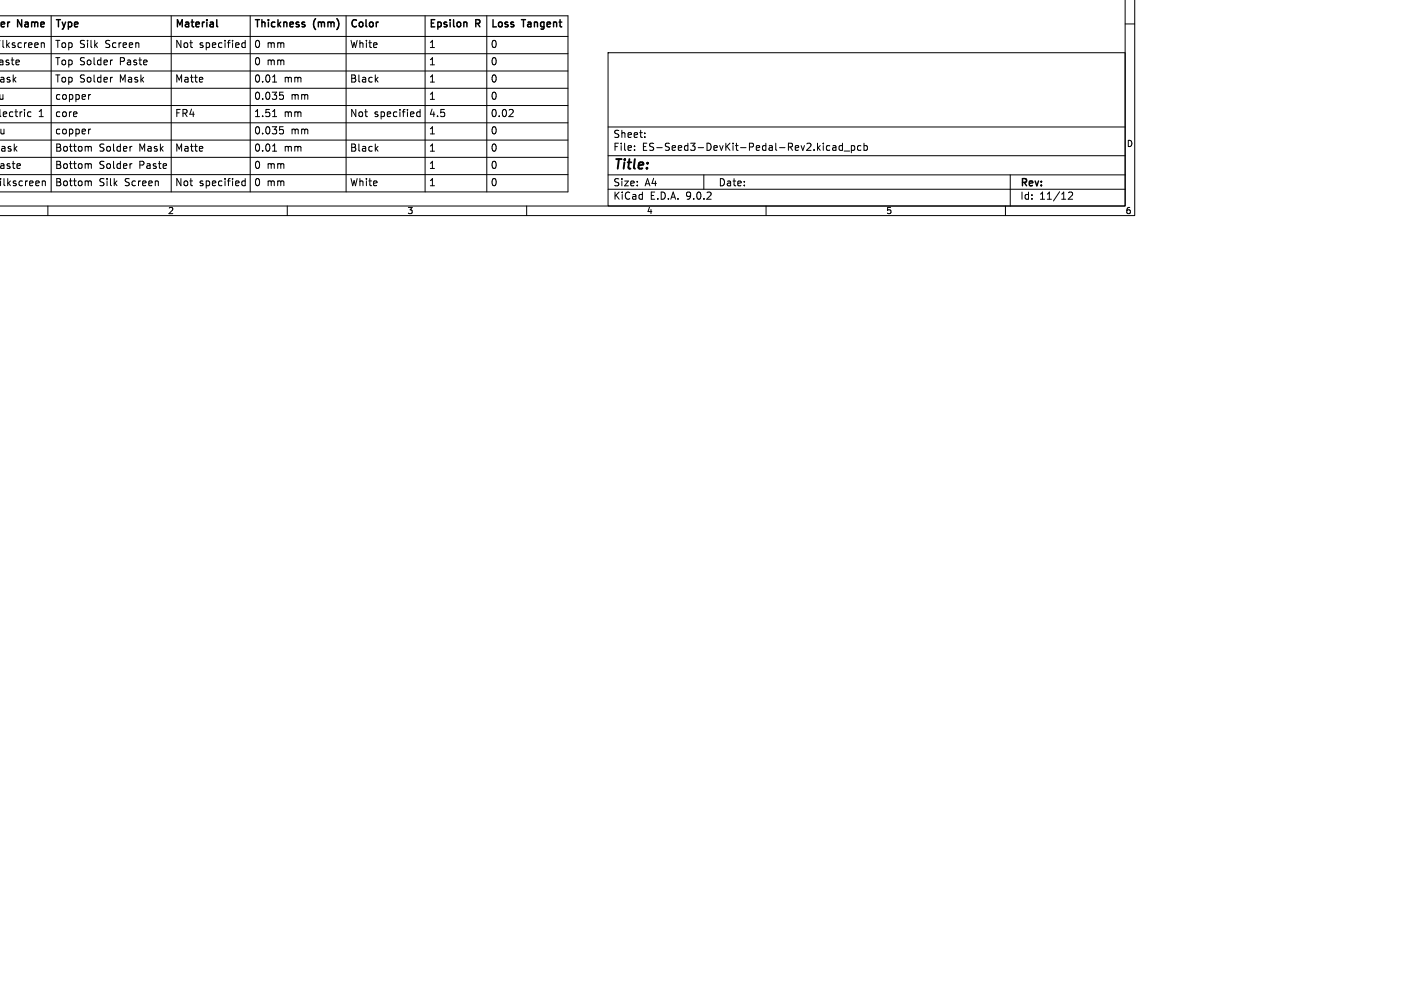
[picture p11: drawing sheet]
<svg xmlns="http://www.w3.org/2000/svg" width="297mm" height="210mm" viewBox="0 0 297 210" stroke-linecap="round" stroke-linejoin="round" font-family="sans-serif">
<defs><g id="words">
<text font-size="2.8" x="128" y="35.9">Title:</text>
<g font-size="2.1">
<text x="-.7" y="10.2">ilkscreen</text>
<text x="-.6" y="6.4">er</text>
<text x="3.7" y="6.4">Name</text>
<text x="11.4" y="10.2">Top Silk</text>
<text x="11.4" y="6.4">Type</text>
<text x="21.7" y="10.2">Screen</text>
<text x="36.5" y="6.4">Material</text>
<text x="36.5" y="10.2">Not</text>
<text x="41.4" y="10.2">specified</text>
<text x="53" y="6.4">Thickness</text>
<text x="53" y="10.2">0 mm</text>
<text x="65.5" y="6.4">(mm)</text>
<text x="73" y="6.4">Color</text>
<text x="73" y="10.2">White</text>
<text x="89.5" y="6.4">Epsilon</text>
<text x="89.5" y="10.2">1</text>
<text x="99.4" y="6.4">R</text>
<text x="102.4" y="10.2">0</text>
<text x="102.4" y="6.4">Loss</text>
<text x="109.2" y="6.4">Tangent</text>
<text x="-.7" y="13.8">aste</text>
<text x="-.4" y="17.4">ask</text>
<text x="11.4" y="17.4">Top Solder</text>
<text x="11.4" y="13.8">Top Solder</text>
<text x="24.7" y="17.4">Mask</text>
<text x="24.7" y="13.8">Paste</text>
<text x="36.5" y="17.4">Matte</text>
<text x="53" y="13.8">0 mm</text>
<text x="53" y="17.4">0.01</text>
<text x="59.1" y="17.4">mm</text>
<text x="73" y="17.4">Black</text>
<text x="89.5" y="13.8">1</text>
<text x="89.5" y="17.4">1</text>
<text x="102.4" y="13.8">0</text>
<text x="102.4" y="17.4">0</text>
<text x="-.6" y="21">u</text>
<text x="11.4" y="21">copper</text>
<text x="53" y="21">0.035</text>
<text x="60.6" y="21">mm</text>
<text x="89.5" y="21">1</text>
<text x="102.4" y="21">0</text>
<text x="-.8" y="24.6">lectric</text>
<text x="-.5" y="28.2">u</text>
<text x="7.8" y="24.6">1</text>
<text x="11.4" y="28.2">copper</text>
<text x="11.4" y="24.6">core</text>
<text x="36.5" y="24.6">FR4</text>
<text x="53" y="24.6">1.51</text>
<text x="53" y="28.2">0.035</text>
<text x="59.1" y="24.6">mm</text>
<text x="60.6" y="28.2">mm</text>
<text x="73" y="24.6">Not</text>
<text x="78" y="24.6">specified</text>
<text x="89.5" y="24.6">4.5</text>
<text x="89.5" y="28.2">1</text>
<text x="102.4" y="28.2">0</text>
<text x="102.4" y="24.6">0.02</text>
<text x="128" y="29">Sheet:</text>
<text x="-.6" y="35.4">aste</text>
<text x="-.2" y="31.8">ask</text>
<text x="11.4" y="35.4">Bottom</text>
<text x="11.4" y="31.8">Bottom</text>
<text x="20.5" y="35.4">Solder</text>
<text x="20.5" y="31.8">Solder</text>
<text x="28.8" y="35.4">Paste</text>
<text x="28.8" y="31.8">Mask</text>
<text x="36.5" y="31.8">Matte</text>
<text x="53" y="31.8">0.01</text>
<text x="53" y="35.4">0 mm</text>
<text x="59.1" y="31.8">mm</text>
<text x="73" y="31.8">Black</text>
<text x="89.5" y="35.4">1</text>
<text x="89.5" y="31.8">1</text>
<text x="102.4" y="31.8">0</text>
<text x="102.4" y="35.4">0</text>
<text x="128" y="31.7">File:</text>
<text x="134.1" y="31.7">ES-Seed3-DevKit-Pedal-Rev2.kicad_pcb</text>
<text x="-.6" y="39">ilkscreen</text>
<text x="11.4" y="39">Bottom</text>
<text x="20.5" y="39">Silk</text>
<text x="25.8" y="39">Screen</text>
<text x="36.5" y="39">Not</text>
<text x="41.4" y="39">specified</text>
<text x="53" y="39">0 mm</text>
<text x="73" y="39">White</text>
<text x="89.5" y="39">1</text>
<text x="102.4" y="39">0</text>
<text x="128" y="41.9">KiCad</text>
<text x="128" y="39.1">Size:</text>
<text x="134.7" y="39.1">A4</text>
<text x="135.7" y="41.9">E.D.A.</text>
<text x="143.3" y="41.9">9.0.2</text>
<text x="150" y="39.1">Date:</text>
<text x="213" y="39.3">Rev:</text>
<text x="213" y="41.9">Id:</text>
<text x="217.1" y="41.9">11/12</text>
</g>
<g font-size="1.8">
<text x="235.3" y="30.9">D</text>
<text x="35" y="44.9">2</text>
<text x="85" y="44.9">3</text>
<text x="135" y="44.9">4</text>
<text x="185" y="44.9">5</text>
<text x="235" y="44.9">6</text>
</g>
</g></defs>
<g fill="none" stroke="#000" stroke-width=".21">
<path d="M235 -.1v43.1h-235.1M237 -.1v45.1h-237.1M0 11.2h118.6M0 7.6h118.6M0 14.8h118.6M0 18.4h118.6M0 3.3h118.6v36.8h-118.6M3.8 12.5l.2 .4-.7 .1M4 13.5h-.2M8.6 9.1l.2-.2 .4 .1 .1 .9M8.6 8.9v1M10.7 3.3v36.8"/>
<path d="M18.9 19.7l-.4 .3M23.5 16.1l-.4 .2M23.5 12.5l-.4 .2M28.9 9l.1 .9M30.6 12.6l.1 .3-.7 .1M35.8 3.3v36.8M51.2 8.4v1.5M51.2 9l-.4-.1-.3 .3 .1 .7h.6M52.3 3.3v36.8M56.9 17.1h.9M58.4 19.2h.7M58.6 19.8h.3l.3 .3-.1 .5-.5 .1"/>
<path d="M72.3 3.3v36.8M78.5 16.6l.5 .5M79 16.1l-.6 .6M88.8 3.3v36.8M101.7 3.3v36.8M127 11h108v32h-108zM235 5h2M0 29.2h118.6M0 36.5h118.6M0 22h118.6M0 25.6h118.6M0 32.9h118.6"/>
<path d="M3.8 34.2h.4l.1 .3-.8 .2M4.2 35.1l-.4 .1M6.5 23.4l-.5-.1-.2 .3 .1 .7h.6M8.8 37.8v1M8.8 37.9l.2-.1h.4l.1 1M18.6 37.8l.5 .2v.8M18.6 34.2l.5 .2v.8M18.6 30.6l.5 .2v.8M18.9 27l-.4 .2M27.6 34.2l-.4 .1M27.6 30.6l-.4 .1M33 37.8l.1 1"/>
<path d="M34.7 34.2l.1 .3-.7 .2M51.2 37.8h-.4l-.3 .3 .1 .6h.6M51.2 37.3v1.5M56.9 31.6h.9M56.9 24.3h.9M58.4 26.5h.7M58.6 27h.3l.3 .3-.1 .5-.5 .2M78.5 31l.5 .6M79 30.6l-.6 .5M87.7 23.4l-.4-.1-.3 .3 .2 .7h.5M87.7 22.8v1.5M107.1 22.9l.1 .2-.1 .4-.8 .8h.9"/>
<path d="M127 39.5h108M127 36.5h108M127 32.5h108M127 26.5h108M132.5 31.3v.1M132.5 30.5v.1M134.7 28.6v.1M134.7 27.8v.1M147 36.5v3M172.7 31.3l.2 .1 .4-.1M173.3 30.5l-.4-.1-.2 .1M174 30.5h.5l.1 .9"/>
<path d="M174.6 30.8h-.5l-.2 .2 .2 .4 .5-.1M176 30.5l-.5-.1-.3 .3 .2 .6h.6M176 29.9v1.5M176.3 31.5h1.2M177.8 30.5l.4-.1 .3 .3-.1 .6h-.6M177.8 30.4v1.5M179.8 30.5l-.4-.1-.3 .3 .1 .6h.6M180.5 30.5l.4-.1 .3 .3-.2 .6h-.5M180.5 29.9v1.5M211 36.5v6.5M10 43v2M60 43v2"/>
<path d="M110 43v2M160 43v2M210 43v2M223.2 40.2l.5-.1 .3 .4-.9 1.1h.9"/>
</g>
<g fill="none" stroke="#000" stroke-width=".3">
<path d="M1.9 4.6h.1M4.5 4.1v1.5l-.8-1.5v1.5M11.8 4.1h.8M12.2 4.1v1.5M37.1 5.6v-1.5l.5 1.1 .5-1.1v1.5M40.1 4.1v1.3M43.2 4.1v.1M44.5 4.7l.1 .9M44.6 5.5l-.2 .1M44.6 5h-.2M45.3 4.1v1.3l.2 .2M53.3 4.1h.9"/>
<path d="M53.8 4.1v1.5M54.7 4.1v1.5M56.1 4.1v.1M58.1 4.1v1.5M63.1 4.9l.6 .4-.2 .3-.4-.1M63.6 4.7l-.3-.1-.2 .2M65.9 3.9l-.3 .4M70.3 3.9l.3 .4M74.4 4.2l-.4-.1-.3 .2M76.4 4.1v1.3M79 4.6l-.3 .1M90.8 4.1h-.7v1.5"/>
<path d="M94 4.1v.1M94.7 4.1v1.3M96.9 4.7h.5l.1 .9M100.2 4.2l-.8-.1v1.5M103 4.1v1.5M108.9 4.1h.9M109.3 4.1v1.5M117 4.1v1.3"/>
</g>
<use href="#words"/>
</svg>
